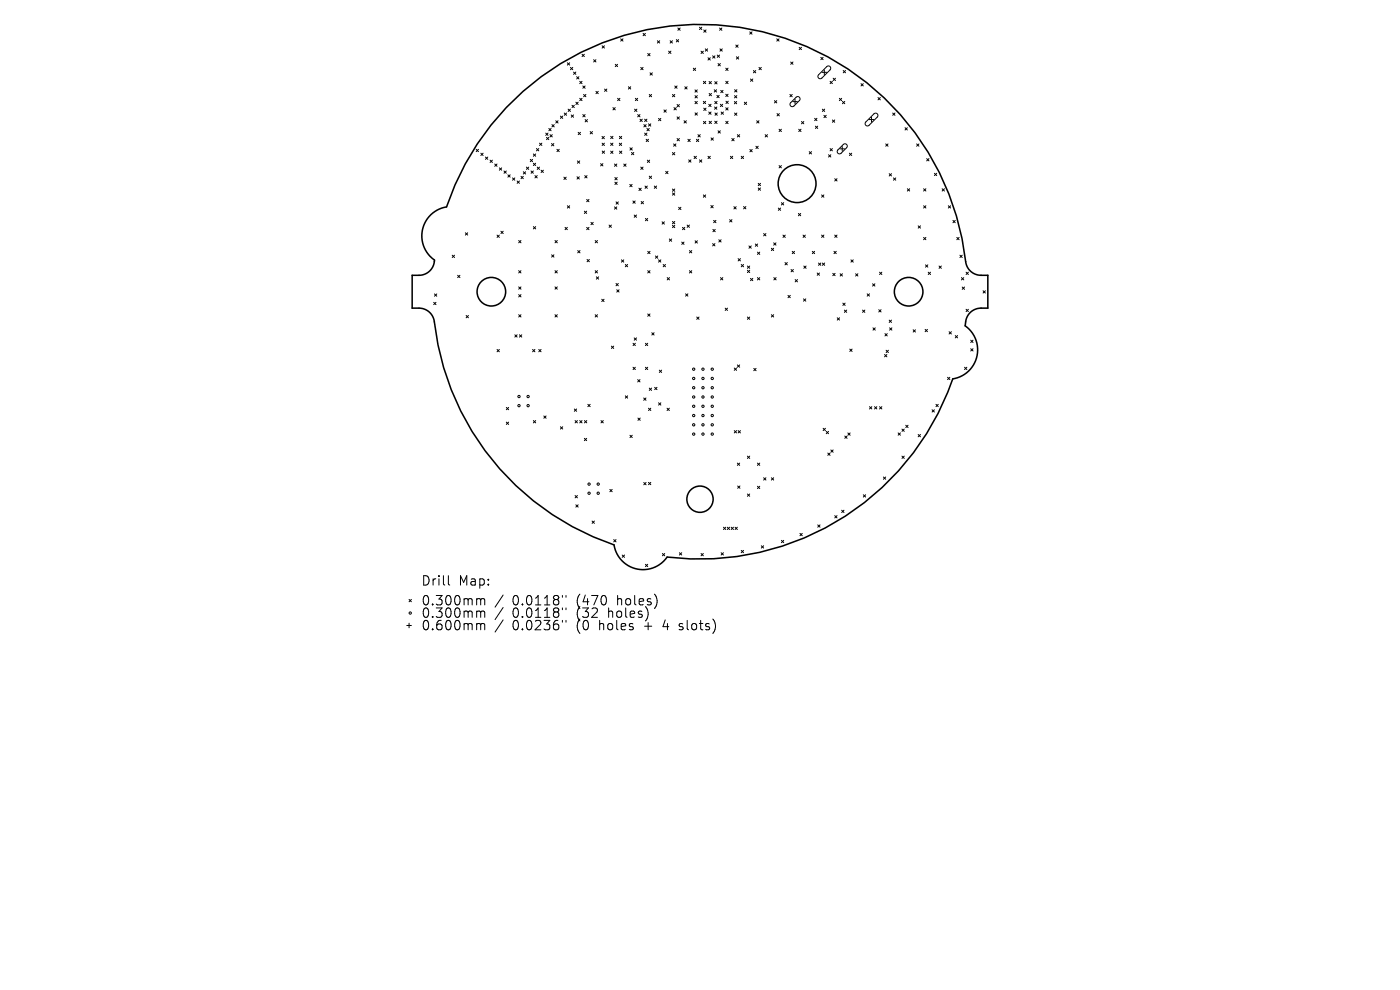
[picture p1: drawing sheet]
<svg xmlns="http://www.w3.org/2000/svg" width="297mm" height="210mm" viewBox="0 0 297 210" stroke-linecap="round" stroke-linejoin="round" font-family="sans-serif">
<defs><g id="words">
<g font-size="2.8">
<text x="89.3" y="124.5">Drill</text>
<text x="97.3" y="124.5">Map:</text>
<text x="89.3" y="128.7">0.300mm</text>
<text x="89.3" y="131.3">0.300mm</text>
<text x="108.7" y="128.7">0.0118&quot;</text>
<text x="108.7" y="131.3">0.0118&quot;</text>
<text x="122.4" y="128.7">(470</text>
<text x="122.4" y="131.3">(32</text>
<text x="129.3" y="131.3">holes)</text>
<text x="131.2" y="128.7">holes)</text>
<text x="89.3" y="134">0.600mm</text>
<text x="108.7" y="134">0.0236&quot;</text>
<text x="122.4" y="134">(0</text>
<text x="127.4" y="134">holes</text>
<text x="137.1" y="134">+</text>
<text x="141.3" y="134">4</text>
<text x="145" y="134">slots)</text>
</g>
</g></defs>
<g fill="none" stroke="#000" stroke-width=".33">
<path d="M107.4 22.8a56.8 56.8 0 0 1 59.4-14.6 56.8 56.8 0 0 1 38.2 47.8 3.3 3.3 0 0 0 3.1 2.4h1.5v7h-1.5a3.3 3.3 0 0 0-3.2 2.9l-.1 .8a6.2 6.2 0 0 1 2.4 6.5 6.2 6.2 0 0 1-5.1 4.8 56.7 56.7 0 0 1-60.6 37.8 6.2 6.2 0 0 1-6.5 2.5 6.2 6.2 0 0 1-4.7-5.1 56.9 56.9 0 0 1-38.3-47.9 3.3 3.3 0 0 0-3.1-2.3h-1.5v-7h1.5a3.3 3.3 0 0 0 3.3-3.2 6.3 6.3 0 0 1-2.6-6.6 6.3 6.3 0 0 1 5.2-4.8 56.7 56.7 0 0 1 12.6-21z"/>
<circle cx="169.1" cy="39" r="4"/>
<circle cx="104.2" cy="61.9" r="3"/>
<circle cx="192.8" cy="61.9" r="3"/>
<circle cx="148.5" cy="105.9" r="2.79"/>
</g>
<g fill="none" stroke="#000" stroke-width=".21">
<path d="M120.4 13.3l.5 .5M120.9 13.3l-.5 .5M121 14.3l.5 .5M121.5 14.3l-.5 .5M121.7 15.3l.5 .5M122.2 15.3l-.5 .5M122.3 16.3l.5 .5M122.8 16.3l-.5 .5M123 17.3l.5 .4M123.5 17.3l-.5 .4M123.5 11.5l.5 .5M123.6 18.2l.5 .5"/>
<path d="M124 11.5l-.5 .5M124.1 18.2l-.5 .5M125.9 12.7l.5 .5M126.4 12.7l-.5 .5M126.4 19.4l.5 .5M126.9 19.4l-.5 .5M127.7 9.7l.5 .5M128.2 9.7l-.5 .5M128.3 18.9l.4 .5M128.7 18.9l-.4 .5M130.5 13.6l.5 .5M131 13.6l-.5 .5"/>
<path d="M131.7 8.2l.5 .5M132.2 8.2l-.5 .5M133.3 18.4l.5 .5M133.8 18.4l-.5 .5M135.9 14.3l.5 .5M136.4 14.3l-.5 .5M136.4 7.1l.5 .5M136.9 7.1l-.5 .5M137.4 11.3l.5 .5M137.9 11.3l-.5 .5M137.9 15.4l.5 .5M138.4 15.4l-.5 .5"/>
<path d="M139.5 8.6l.5 .5M140 8.6l-.5 .5M141.8 10.8l.5 .5M142.2 8.6l.5 .5M142.3 10.8l-.5 .5M142.7 8.6l-.5 .5M143.1 18.2l.5 .5M143.5 8.4l.5 .5M143.6 18.2l-.5 .5M143.8 5.9l.5 .5M144 8.4l-.5 .5M144.3 5.9l-.5 .5"/>
<path d="M145.3 18.4l.5 .5M145.8 18.4l-.5 .5M147.1 14.5l.5 .5M147.4 19.1l.5 .5M147.6 14.5l-.5 .5M147.9 19.1l-.5 .5M148.4 5.8l.5 .5M148.7 10.9l.5 .4M148.9 5.8l-.5 .5M149.2 10.9l-.5 .4M149.2 17.2l.5 .5M149.3 6.3l.5 .5"/>
<path d="M149.6 10.4l.5 .5M149.7 17.2l-.5 .5M149.8 6.3l-.5 .5M150.1 10.4l-.5 .5M150.2 12.3l.5 .4M150.4 17.3l.5 .5M150.4 19.8l.5 .5M150.7 12.3l-.5 .4M150.9 17.3l-.5 .5M150.9 19.8l-.5 .5M151.2 11.8l.5 .5M151.5 19l.5 .5"/>
<path d="M151.6 17.3l.5 .5M151.7 11.8l-.5 .5M152 19l-.5 .5M152.1 17.3l-.5 .5M152.2 11.7l.5 .5M152.3 13.5l.5 .5M152.7 11.7l-.5 .5M152.7 5.9l.4 .5M152.7 10.4l.5 .5M152.8 13.5l-.5 .5M152.9 19.2l.5 .5M153.1 5.9l-.4 .5"/>
<path d="M153.2 10.4l-.5 .5M153.4 19.2l-.5 .5M154 14.5l.5 .5M154 20l.5 .5M154 17.2l.5 .5M154.5 14.5l-.5 .5M154.5 20l-.5 .5M154.5 17.2l-.5 .5M155.8 19l.5 .5M156.1 9.5l.5 .5M156.2 12l.5 .5M156.3 19l-.5 .5"/>
<path d="M156.6 9.5l-.5 .5M156.7 12l-.5 .5M159 6.8l.5 .5M159.2 16.8l.5 .5M159.5 6.8l-.5 .5M159.7 16.8l-.5 .5M159.8 15l.5 .5M160.3 15l-.5 .5M161 14.3l.5 .5M161.5 14.3l-.5 .5M164.8 8.2l.5 .5M165.3 8.2l-.5 .5"/>
<path d="M167.7 13.2l.5 .4M168.2 13.2l-.5 .4M169.5 10l.5 .5M170 10l-.5 .5M174.1 12.2l.5 .5M174.4 15.3h1M174.6 12.2l-.5 .5M174.9 14.9v.9M175.4 14.1l.3-.1 .4 .1 .1 .3-.1 .4-1.8 1.8h-.6l-.2-.3 .1-.4zM176.1 17.3l.5 .4M176.6 17.3l-.5 .4M176.8 16.6l.4 .5"/>
<path d="M177.2 16.6l-.4 .5M178.9 15l.5 .4M179.4 15l-.5 .4M182.7 17.7l.4 .5M183.1 17.7l-.4 .5M101 31.7l.5 .5M101.5 31.7l-.5 .5M102 32.5l.5 .5M102.5 32.5l-.5 .5M103 33.3l.5 .5M103.5 33.3l-.5 .5M104 34l.5 .5"/>
<path d="M104.5 34l-.5 .5M105 34.8l.4 .5M105.4 34.8l-.4 .5M105.9 35.6l.5 .5M106.4 35.6l-.5 .5M106.9 36.3l.5 .5M107.4 36.3l-.5 .5M107.7 37.1l.5 .5M108.2 37.1l-.5 .5M108.7 37.7l.5 .5M109.2 37.7l-.5 .5M109.7 38.4l.5 .5"/>
<path d="M110.2 38.4l-.5 .5M110.5 37.4l.5 .5M111 37.4l-.5 .5M111 36.4l.5 .5M111.5 36.4l-.5 .5M111.7 35.4l.5 .5M112.2 35.4l-.5 .5M112.5 33.8l.5 .5M112.7 36.3l.4 .5M113 33.8l-.5 .5M113.1 36.3l-.4 .5M113.1 32.7l.5 .5"/>
<path d="M113.1 34.6l.5 .5M113.5 37.3l.5 .4M113.6 32.7l-.5 .5M113.6 34.6l-.5 .5M113.8 31.5l.5 .5M114 35.4l.5 .5M114 37.3l-.5 .4M114.3 31.5l-.5 .5M114.5 35.4l-.5 .5M114.5 30.4l.5 .5M114.8 36.1l.5 .5M115 30.4l-.5 .5"/>
<path d="M115.3 36.1l-.5 .5M115.8 28.2l.5 .5M115.9 29.1l.5 .5M116.3 28.2l-.5 .5M116.4 29.1l-.5 .5M116.4 27.3l.5 .4M116.7 28.6l.5 .5M116.9 27.3l-.5 .4M117 30.4l.5 .5M117.1 26.4l.5 .5M117.2 28.6l-.5 .5M117.5 30.4l-.5 .5"/>
<path d="M117.6 26.4l-.5 .5M117.9 25.6l.5 .5M118.1 31.7l.5 .5M118.4 25.6l-.5 .5M118.6 31.7l-.5 .5M118.9 24.6l.5 .5M119.4 24.6l-.5 .5M119.6 37.6l.5 .5M119.7 24l.5 .5M120.1 37.6l-.5 .5M120.2 24l-.5 .5M120.5 23.2l.5 .4"/>
<path d="M121 23.2l-.5 .4M121.2 24.4l.5 .5M121.3 22.3l.5 .5M121.7 24.4l-.5 .5M121.8 22.3l-.5 .5M122.2 21.7l.5 .5M122.4 37.5l.5 .5M122.5 34.1l.5 .5M122.7 21.7l-.5 .5M122.7 28.1l.4 .5M122.9 37.5l-.5 .5M123 34.1l-.5 .5"/>
<path d="M123 20.9l.5 .4M123.1 28.1l-.4 .5M123.5 20.9l-.5 .4M123.6 24.3l.5 .5M123.8 20l.5 .5M124.1 37.3l.4 .4M124.1 24.3l-.5 .5M124.1 25.4l.5 .5M124.3 20l-.5 .5M124.5 37.3l-.4 .4M124.6 25.4l-.5 .5M125.2 27.9l.5 .5"/>
<path d="M125.7 27.9l-.5 .5M127.4 34.7l.5 .5M127.7 28.9l.5 .5M127.7 30.4l.5 .5M127.8 32l.5 .5M127.9 34.7l-.5 .5M128.2 28.9l-.5 .5M128.2 30.4l-.5 .5M128.3 32l-.5 .5M129.5 30.4l.5 .5M129.6 28.9l.4 .5M129.6 32.1l.4 .4"/>
<path d="M130 30.4l-.5 .5M130 22.8l.5 .5M130 28.9l-.4 .5M130 32.1l-.4 .4M130.4 34.8l.5 .5M130.4 37.7l.5 .5M130.4 38.6l.5 .5M130.5 22.8l-.5 .5M130.9 34.8l-.5 .5M130.9 37.7l-.5 .5M130.9 38.6l-.5 .5M131 20.9l.5 .4"/>
<path d="M131.4 30.4l.5 .5M131.4 28.9l.5 .5M131.4 32.1l.5 .4M131.5 20.9l-.5 .4M131.9 30.4l-.5 .5M131.9 28.9l-.5 .5M131.9 32.1l-.5 .4M132.3 34.8l.5 .5M132.8 34.8l-.5 .5M133.6 39.1l.5 .5M133.6 31.3l.5 .5M134 32.3l.5 .5"/>
<path d="M134.1 39.1l-.5 .5M134.1 31.3l-.5 .5M134.5 32.3l-.5 .5M134.6 23.2l.5 .4M134.8 20.9l.5 .4M135.1 23.2l-.5 .4M135.3 20.9l-.5 .4M135.3 24.3l.5 .5M135.5 39.9l.5 .5M135.8 24.3l-.5 .5M135.8 25.3l.5 .5M135.9 35.4l.5 .5"/>
<path d="M136 39.9l-.5 .5M136.3 25.3l-.5 .5M136.4 35.4l-.5 .5M136.6 26.4l.5 .5M136.8 25.3l.4 .5M136.8 28.2l.4 .5M136.8 39.5l.5 .5M137.1 26.4l-.5 .5M137.1 29.5l.5 .5M137.2 28.2l-.4 .5M137.2 25.3l-.4 .5M137.2 27.3l.5 .4"/>
<path d="M137.3 39.5l-.5 .5M137.3 34l.5 .5M137.6 29.5l-.5 .5M137.6 26.3l.5 .5M137.7 27.3l-.5 .4M137.7 20l.5 .5M137.7 37.4l.5 .5M137.8 34l-.5 .5M138.1 26.3l-.5 .5M138.2 20l-.5 .5M138.2 37.4l-.5 .5M138.8 39.5l.5 .5"/>
<path d="M139.3 39.5l-.5 .5M139.7 25.1l.5 .5M140.2 25.1l-.5 .5M140.9 23.3l.4 .5M141.2 36.3l.5 .5M141.3 23.3l-.4 .5M141.7 36.3l-.5 .5M142.7 20l.4 .5M142.7 32.4l.5 .4M142.9 30.5l.5 .5M143 22.8l.5 .5M143.1 20l-.4 .5"/>
<path d="M143.2 32.4l-.5 .4M143.4 30.5l-.5 .5M143.5 22.8l-.5 .5M143.6 22.2l.5 .5M143.6 24.8l.5 .5M143.6 29.4l.5 .5M144.1 22.2l-.5 .5M144.1 24.8l-.5 .5M144.1 29.4l-.5 .5M145.1 25.6l.5 .5M145.6 25.6l-.5 .5M145.9 29.5l.5 .5"/>
<path d="M146.1 33.9l.5 .5M146.4 29.5l-.5 .5M146.6 33.9l-.5 .5M147.2 33.2l.5 .4M147.4 21.5l.5 .5M147.4 20.3l.5 .5M147.4 23.9l.5 .5M147.7 33.2l-.5 .4M147.7 29.5l.5 .5M147.9 21.5l-.5 .5M147.9 20.3l-.5 .5M147.9 23.9l-.5 .5"/>
<path d="M148.1 28.6l.5 .5M148.2 29.5l-.5 .5M148.4 33.9l.5 .5M148.6 28.6l-.5 .5M148.9 33.9l-.5 .5M149.2 21.5l.5 .5M149.2 25.7l.5 .5M149.3 22.9l.5 .5M149.7 21.5l-.5 .5M149.7 25.7l-.5 .5M149.8 22.9l-.5 .5M150.2 33.2l.5 .4"/>
<path d="M150.4 22.1l.5 .5M150.4 23.8l.5 .5M150.4 25.7l.5 .5M150.7 33.2l-.5 .4M150.8 29.3l.5 .4M150.9 22.1l-.5 .5M150.9 23.8l-.5 .5M150.9 25.7l-.5 .5M151.3 29.3l-.5 .4M151.6 22.7l.5 .5M151.6 25.7l.5 .5M151.6 21.5l.5 .5"/>
<path d="M151.7 24l.5 .5M152.1 22.7l-.5 .5M152.1 20.2l.5 .5M152.1 25.7l-.5 .5M152.1 21.5l-.5 .5M152.2 24l-.5 .5M152.3 27.7l.5 .5M152.6 20.2l-.5 .5M152.8 27.7l-.5 .5M152.8 22.1l.5 .5M153 23.8l.5 .5M153.3 22.1l-.5 .5"/>
<path d="M153.5 23.8l-.5 .5M154 22.9l.5 .4M154 25.7l.5 .5M154 21.5l.5 .5M154.5 22.9l-.5 .4M154.5 25.7l-.5 .5M154.5 21.5l-.5 .5M155 33.2l.4 .4M155.3 29.4l.4 .5M155.4 33.2l-.4 .4M155.7 29.4l-.4 .5M155.8 21.5l.5 .5"/>
<path d="M155.8 20.3l.5 .5M155.8 24l.5 .5M156.3 21.5l-.5 .5M156.3 20.3l-.5 .5M156.3 24l-.5 .5M156.4 28.6l.5 .5M156.9 28.6l-.5 .5M157.2 33.2l.5 .4M157.7 33.2l-.5 .4M157.9 21.7l.5 .5M158.4 21.7l-.5 .5M159.1 31.7l.5 .5"/>
<path d="M159.6 31.7l-.5 .5M160.4 31l.5 .5M160.5 25.6l.5 .5M160.9 31l-.5 .5M160.9 38.9l.4 .5M160.9 39.9l.4 .5M161 25.6l-.5 .5M161.3 38.9l-.4 .5M161.3 39.9l-.4 .5M162.3 28.6l.5 .5M162.8 28.6l-.5 .5M164.3 21.3l.5 .5"/>
<path d="M164.8 21.3l-.5 .5M164.8 24.1l.5 .5M165.3 35.1l.5 .5M165.3 27.4l.5 .5M165.3 24.1l-.5 .5M165.8 35.1l-.5 .5M165.8 27.4l-.5 .5M167.6 20l.5 .5M167.7 21.8l1.3-1.2 .4-.1 .3 .2-.1 .6-1.3 1.3h-.3l-.3-.2-.1-.3zM168.1 20l-.5 .5M168.2 21.6h1M168.7 21.1v1"/>
<path d="M169.4 27.4l.5 .5M169.9 27.4l-.5 .5M170 25.8l.5 .5M170.5 25.8l-.5 .5M171.7 32.2l.5 .5M172.2 32.2l-.5 .5M172.8 25.1l.5 .5M173 26.8l.5 .5M173.3 25.1l-.5 .5M173.5 26.8l-.5 .5M174.5 23.2l.5 .4M174.8 24.5l.5 .5"/>
<path d="M175 23.2l-.5 .4M175.3 24.5l-.5 .5M175.8 32.8l.5 .5M176.1 31.5l.5 .5M176.3 32.8l-.5 .5M176.6 31.5l-.5 .5M176.6 25.4l.5 .5M177.1 25.4l-.5 .5M177.1 37.9l.5 .5M177.6 37.9l-.5 .5M177.7 31.8l1.3-1.2 .4-.1 .3 .2v.6l-1.4 1.3h-.3l-.3-.2-.1-.3zM178.1 20.9l.5 .4"/>
<path d="M178.2 31.6h1M178.6 20.9l-.5 .4M178.7 31.1v1M178.7 21.5l.5 .5M179.2 21.5l-.5 .5M180.2 32.5l.5 .5M180.7 32.5l-.5 .5M184.4 25.4h1M184.9 24.9v1M185.4 24.1l.3-.1 .4 .1 .1 .3v.4l-1.9 1.8h-.6l-.2-.3 .1-.4zM186.3 20.7l.5 .5M186.8 20.7l-.5 .5"/>
<path d="M187.9 30.5l.5 .5M188.4 30.5l-.5 .5M188.6 36.8l.5 .5M189.1 36.8l-.5 .5M189.4 24l.5 .5M189.5 37.7l.5 .5M189.9 24l-.5 .5M190 37.7l-.5 .5M192 27.1l.5 .5M192.5 27.1l-.5 .5M194.5 30.5l.4 .5M194.9 30.5l-.4 .5"/>
<path d="M196.6 33.6l.5 .5M197.1 33.6l-.5 .5M198.2 36.8l.5 .5M198.7 36.8l-.5 .5M95.9 54.1l.5 .5M96.4 54.1l-.5 .5M97.1 58.4l.5 .5M97.6 58.4l-.5 .5M98.7 49.4l.5 .5M99.2 49.4l-.5 .5M105.4 49.9l.5 .5M105.9 49.9l-.5 .5"/>
<path d="M106.3 49.1l.5 .4M106.8 49.1l-.5 .4M110 51l.5 .5M110 57.4l.5 .5M110.5 51l-.5 .5M110.5 57.4l-.5 .5M113.1 48.1l.5 .5M113.6 48.1l-.5 .5M117 54.1l.5 .4M117.5 54.1l-.5 .4M117.7 51l.5 .5M117.7 57.4l.5 .5"/>
<path d="M118.2 51l-.5 .5M118.2 57.4l-.5 .5M119.9 48.2l.5 .5M120.4 48.2l-.5 .5M120.4 43.6l.5 .5M120.9 43.6l-.5 .5M122.6 53.2l.4 .4M123 53.2l-.4 .4M124 44.8l.5 .5M124.5 48.2l.5 .5M124.5 44.8l-.5 .5M124.5 42.3l.5 .5"/>
<path d="M124.5 55l.5 .5M125 42.3l-.5 .5M125 48.2l-.5 .5M125 55l-.5 .5M125.4 47.2l.5 .5M125.9 47.2l-.5 .5M126.3 51l.5 .5M126.3 57.4l.5 .5M126.5 58.7l.5 .5M126.8 51l-.5 .5M126.8 57.4l-.5 .5M127 58.7l-.5 .5"/>
<path d="M129.2 47.7l.5 .5M129.7 47.7l-.5 .5M130.4 43.9l.5 .5M130.7 42.8l.5 .5M130.9 43.9l-.5 .5M131.2 42.8l-.5 .5M131.8 55.1l.5 .5M132.3 55.1l-.5 .5M132.7 56.1l.4 .5M133.1 56.1l-.4 .5M134.3 42.6l.5 .5M134.5 45.6l.5 .5"/>
<path d="M134.8 42.6l-.5 .5M135 45.6l-.5 .5M136 42.7l.5 .5M136.5 42.7l-.5 .5M136.9 46.3l.5 .5M137.4 46.3l-.5 .5M137.4 53.3l.5 .5M137.4 57.4l.5 .5M137.9 53.3l-.5 .5M137.9 57.4l-.5 .5M139.1 54.3l.4 .5M139.5 54.3l-.4 .5"/>
<path d="M139.7 55.1l.5 .5M140.2 55.1l-.5 .5M140.5 47.1l.5 .4M140.7 56.1l.5 .5M141 47.1l-.5 .4M141.2 56.1l-.5 .5M141.5 58.9l.5 .5M142 50.7l.5 .5M142 58.9l-.5 .5M142.5 50.7l-.5 .5M142.7 47l.4 .5M142.7 40.1l.4 .5"/>
<path d="M142.7 40.9l.4 .5M142.7 47.8l.4 .5M143.1 40.1l-.4 .5M143.1 40.9l-.4 .5M143.1 47l-.4 .5M143.1 47.8l-.4 .5M144 44l.5 .5M144.5 44l-.5 .5M144.6 51.3l.5 .5M144.8 48.2l.5 .5M145.1 51.3l-.5 .5M145.3 48.2l-.5 .5"/>
<path d="M145.8 47.7l.5 .5M146.3 47.7l-.5 .5M146.3 53.2l.5 .4M146.3 57.4l.5 .5M146.8 53.2l-.5 .4M146.8 57.4l-.5 .5M147.5 51.1l.5 .5M148 51.1l-.5 .5M149.2 41.3l.5 .5M149.7 41.3l-.5 .5M150.8 43.6l.5 .5M151.2 51.7l.5 .5"/>
<path d="M151.2 48.7l.5 .5M151.3 43.6l-.5 .5M151.4 46.8l.5 .4M151.7 51.7l-.5 .5M151.7 48.7l-.5 .5M151.9 46.8l-.5 .4M152.5 50.9l.5 .4M152.9 58.9l.4 .5M153 50.9l-.5 .4M153.3 58.9l-.4 .5M154.8 46.6l.5 .5M155.3 46.6l-.5 .5"/>
<path d="M155.7 43.8l.5 .5M156.2 43.8l-.5 .5M156.6 54.9l.5 .5M157.1 54.9l-.5 .5M157.3 56.1l.4 .5M157.7 56.1l-.4 .5M157.7 43.8l.5 .5M158.2 43.8l-.5 .5M158.6 56.4l.4 .5M158.6 57.3l.4 .5M158.9 52.2l.5 .5M159 56.4l-.4 .5"/>
<path d="M159 57.3l-.4 .5M159.2 59.1l.5 .4M159.4 52.2l-.5 .5M159.7 59.1l-.5 .4M160.2 51.8l.5 .4M160.7 53.5l.5 .5M160.7 58.9l.5 .5M160.7 51.8l-.5 .4M161.2 53.5l-.5 .5M161.2 58.9l-.5 .5M162 49.5l.5 .5M162.5 49.5l-.5 .5"/>
<path d="M163.6 52.7l.5 .5M164.1 52.7l-.5 .5M164.1 51.5l.5 .5M164.2 58.9l.5 .5M164.6 51.5l-.5 .5M164.7 58.9l-.5 .5M165.1 44.1l.5 .5M165.6 44.1l-.5 .5M165.8 43l.5 .5M166.1 49.9l.5 .5M166.3 43l-.5 .5M166.5 55.7l.5 .5"/>
<path d="M166.6 49.9l-.5 .5M167 55.7l-.5 .5M167.8 57.2l.5 .5M168.1 53.3l.5 .5M168.3 57.2l-.5 .5M168.6 53.3l-.5 .5M168.7 59.3l.5 .5M169.2 59.3l-.5 .5M169.4 45.3l.5 .5M169.9 45.3l-.5 .5M170.4 49.9l.5 .5M170.5 56.4l.5 .5"/>
<path d="M170.9 49.9l-.5 .5M171 56.4l-.5 .5M172.3 53.3l.5 .5M172.8 53.3l-.5 .5M173.4 57.9l.5 .5M173.6 55.8l.5 .5M173.9 57.9l-.5 .5M174.1 55.8l-.5 .5M174.3 41.3l.5 .5M174.3 49.9l.5 .5M174.5 55.8l.5 .5M174.8 49.9l-.5 .5"/>
<path d="M174.8 41.3l-.5 .5M175 55.8l-.5 .5M176.7 58l.5 .5M176.9 53.3l.5 .5M177.1 49.9l.5 .5M177.2 58l-.5 .5M177.4 53.3l-.5 .5M177.6 49.9l-.5 .5M178.2 58.1l.5 .5M178.7 58.1l-.5 .5M180.5 55.1l.5 .5M181 55.1l-.5 .5"/>
<path d="M181.5 58.1l.5 .5M182 58.1l-.5 .5M186.6 57.7l.5 .5M187.1 57.7l-.5 .5M192.5 40l.5 .5M193 40l-.5 .5M194.8 47.9l.5 .5M195.3 47.9l-.5 .5M195.9 40l.5 .5M195.9 43.6l.5 .5M195.9 50.4l.5 .5M196.3 56.2l.5 .5"/>
<path d="M196.4 43.6l-.5 .5M196.4 50.4l-.5 .5M196.4 40l-.5 .5M196.8 56.2l-.5 .5M196.9 57.7l.5 .5M197.4 57.7l-.5 .5M199.2 56.4l.5 .5M199.7 56.4l-.5 .5M199.9 40l.5 .5M200.4 40l-.5 .5M201.2 43.6l.5 .5M201.7 43.6l-.5 .5"/>
<path d="M202.2 46.8l.5 .4M202.7 46.8l-.5 .4M203 50.4l.5 .5M203.5 50.4l-.5 .5M203.6 54.1l.5 .5M204 58.9l.5 .5M204.1 54.1l-.5 .5M204.5 58.9l-.5 .5M204.9 57.7l.5 .5M205.4 57.7l-.5 .5M92 64.1l.5 .5M92.2 62.4l.5 .4"/>
<path d="M92.5 64.1l-.5 .5M92.7 62.4l-.5 .4M98.9 66.9l.5 .5M99.4 66.9l-.5 .5M105.4 74.1l.5 .5M105.9 74.1l-.5 .5M109.2 71l.5 .5M109.7 71l-.5 .5M110 60.9l.5 .4M110 62.5l.5 .5M110 66.8l.5 .4M110.2 71l.5 .5"/>
<path d="M110.5 60.9l-.5 .4M110.5 62.5l-.5 .5M110.5 66.8l-.5 .4M110.7 71l-.5 .5M113 74.1l.5 .5M113.5 74.1l-.5 .5M114.3 74.1l.5 .5M114.8 74.1l-.5 .5M117.7 60.9l.5 .4M117.7 66.8l.5 .4M118.2 60.9l-.5 .4M118.2 66.8l-.5 .4"/>
<path d="M126.3 66.8l.5 .4M126.8 66.8l-.5 .4M127.7 63.5l.4 .5M128.1 63.5l-.4 .5M129.7 73.4l.5 .5M130.2 73.4l-.5 .5M130.7 60.1l.5 .5M130.8 61.5l.5 .5M131.2 60.1l-.5 .5M131.3 61.5l-.5 .5M134.3 72.8l.5 .5M134.3 77.9l.5 .5"/>
<path d="M134.5 71.7l.5 .5M134.8 77.9l-.5 .5M134.8 72.8l-.5 .5M135 71.7l-.5 .5M136.9 72.8l.5 .5M136.9 77.9l.5 .5M137.4 72.8l-.5 .5M137.4 77.9l-.5 .5M137.4 66.6l.5 .5M137.9 66.6l-.5 .5M138.3 70.6l.5 .5M138.8 70.6l-.5 .5"/>
<path d="M139.9 78.5l.5 .5M140.4 78.5l-.5 .5M145.4 62.3l.5 .5M145.9 62.3l-.5 .5M147.8 67.2l.5 .5M148.3 67.2l-.5 .5M153.8 65.4l.5 .5M154.3 65.4l-.5 .5M155.8 78.1l.5 .5M156.3 78.1l-.5 .5M156.4 77.4l.5 .5M156.9 77.4l-.5 .5"/>
<path d="M158.6 67.2l.4 .5M159 67.2l-.4 .5M159.9 78.2l.5 .4M160.4 78.2l-.5 .4M163.6 66.8l.5 .4M164.1 66.8l-.5 .4M167.2 62.7l.5 .5M167.7 62.7l-.5 .5M170.5 63.4l.5 .5M171 63.4l-.5 .5M177.6 67.4l.5 .5M178.1 67.4l-.5 .5"/>
<path d="M178.8 64.3l.5 .5M179.1 65.8l.5 .5M179.3 64.3l-.5 .5M179.6 65.8l-.5 .5M180.3 74.1l.5 .4M180.8 74.1l-.5 .4M183 65.8l.5 .5M183.5 65.8l-.5 .5M184 62.3l.5 .5M184.5 62.3l-.5 .5M185.1 60.2l.5 .5M185.2 69.5l.5 .5"/>
<path d="M185.6 60.2l-.5 .5M185.7 69.5l-.5 .5M186.4 65.7l.5 .5M186.9 65.7l-.5 .5M187.7 75.2l.4 .5M187.7 70.8l.5 .5M188 74.3l.5 .5M188.1 75.2l-.4 .5M188.2 70.8l-.5 .5M188.5 74.3l-.5 .5M188.6 67.9l.5 .5M188.7 69.5l.5 .5"/>
<path d="M189.1 67.9l-.5 .5M189.2 69.5l-.5 .5M193.7 70l.5 .4M194.2 70l-.5 .4M196.3 69.9l.5 .5M196.8 69.9l-.5 .5M201.3 70.4l.5 .5M201.8 70.4l-.5 .5M202.7 71.2l.4 .5M203.1 71.2l-.4 .5M204.1 60.9l.5 .5M204.6 60.9l-.5 .5"/>
<path d="M204.6 77.9l.5 .5M204.9 65.6l.5 .5M205.1 77.9l-.5 .5M205.4 65.6l-.5 .5M205.9 72.2l.5 .5M205.9 74l.5 .5M206.4 72.2l-.5 .5M206.4 74l-.5 .5M208.6 61.7l.4 .5M209 61.7l-.4 .5M107.4 86.4l.5 .5M107.4 89.5l.5 .5"/>
<path d="M107.9 86.4l-.5 .5M107.9 89.5l-.5 .5M113.1 89.2l.5 .5M113.6 89.2l-.5 .5M115.4 88.2l.5 .5M115.9 88.2l-.5 .5M118.9 90.5l.5 .5M119.4 90.5l-.5 .5M121.8 86.8l.5 .4M122 89.2l.5 .5M122.3 86.8l-.5 .4M122.5 89.2l-.5 .5"/>
<path d="M123 89.2l.5 .5M123.5 89.2l-.5 .5M124 93l.5 .5M124 89.2l.5 .5M124.5 93l-.5 .5M124.5 89.2l-.5 .5M124.7 85.8l.5 .5M125.2 85.8l-.5 .5M127.5 89.2l.5 .5M128 89.2l-.5 .5M132.7 84l.4 .5M133.1 84l-.4 .5"/>
<path d="M133.6 92.3l.5 .5M134.1 92.3l-.5 .5M135.3 80.5l.5 .5M135.3 88.7l.5 .5M135.8 80.5l-.5 .5M135.8 88.7l-.5 .5M136.6 84.4l.4 .5M137 84.4l-.4 .5M137.6 86.6l.5 .5M137.7 82.3l.5 .5M138.1 86.6l-.5 .5M138.2 82.3l-.5 .5"/>
<path d="M138.9 82.2l.5 .5M139.4 82.2l-.5 .5M139.7 85.4l.5 .5M140.2 85.4l-.5 .5M141.5 86.6l.5 .5M142 86.6l-.5 .5M155.8 91.3l.5 .5M156.3 91.3l-.5 .5M156.4 98.2l.5 .5M156.6 91.3l.5 .5M156.9 98.2l-.5 .5M157.1 91.3l-.5 .5"/>
<path d="M158.6 96.8l.4 .4M159 96.8l-.4 .4M160.7 98.2l.5 .5M161.2 98.2l-.5 .5M174.6 90.9l.5 .4M175.1 90.9l-.5 .4M175.3 91.5l.5 .5M175.6 96.1l.5 .5M175.8 91.5l-.5 .5M176.1 96.1l-.5 .5M176.3 95.4l.5 .5M176.8 95.4l-.5 .5"/>
<path d="M179.2 92.5l.5 .5M179.7 92.5l-.5 .5M179.9 91.8l.5 .5M180.4 91.8l-.5 .5M184.5 86.3l.4 .5M184.9 86.3l-.4 .5M185.5 86.3l.5 .5M186 86.3l-.5 .5M186.6 86.3l.5 .5M187.1 86.3l-.5 .5M190.5 91.8l.5 .5M191 91.8l-.5 .5"/>
<path d="M191.3 91l.5 .5M191.3 96.8l.5 .4M191.8 96.8l-.5 .4M191.8 91l-.5 .5M192.2 90.2l.4 .5M192.6 90.2l-.4 .5M194.8 92.2l.5 .5M195.3 92.2l-.5 .5M197.7 86.9l.5 .5M198.2 86.9l-.5 .5M198.6 85.8l.4 .5M199 85.8l-.4 .5"/>
<path d="M201 80l.5 .5M201.5 80l-.5 .5M122 105.1l.5 .5M122.2 107.1l.5 .5M122.5 105.1l-.5 .5M122.7 107.1l-.5 .5M125.6 110.5l.5 .5M126.1 110.5l-.5 .5M129.4 103.8l.5 .5M129.9 103.8l-.5 .5M130.2 114.5l.5 .5M130.7 114.5l-.5 .5"/>
<path d="M132 117.7l.5 .5M132.5 117.7l-.5 .5M136.6 102.4l.5 .4M136.9 119.7l.5 .5M137.1 102.4l-.5 .4M137.4 119.7l-.5 .5M137.6 102.3l.5 .5M138.1 102.3l-.5 .5M140.5 117.4l.5 .5M141 117.4l-.5 .5M144.1 117.2l.5 .5M144.6 117.2l-.5 .5"/>
<path d="M148.7 117.4l.5 .5M149.2 117.4l-.5 .5M153 117.2l.5 .5M153.5 117.2l-.5 .5M153.5 111.8l.5 .5M154 111.8l-.5 .5M154.3 111.8l.5 .5M154.8 111.8l-.5 .5M155.1 111.8l.5 .5M155.6 111.8l-.5 .5M155.9 111.8l.5 .5M156.4 111.8l-.5 .5"/>
<path d="M156.5 103.1l.5 .5M157 103.1l-.5 .5M157.2 116.8l.5 .4M157.7 116.8l-.5 .4M158.6 104.8l.4 .5M159 104.8l-.4 .5M160.7 103.1l.5 .5M161.2 103.1l-.5 .5M161.5 115.8l.5 .5M162 115.8l-.5 .5M162 101.3l.5 .5M162.5 101.3l-.5 .5"/>
<path d="M163.6 101.3l.5 .5M164.1 101.3l-.5 .5M165.8 114.6l.5 .5M166.3 114.6l-.5 .5M169.7 113.1l.5 .5M170.2 113.1l-.5 .5M173.5 111.3l.5 .5M174 111.3l-.5 .5M177.1 109.4l.5 .5M177.6 109.4l-.5 .5M178.6 108.2l.4 .5M179 108.2l-.4 .5"/>
<path d="M183.1 105l.5 .4M183.6 105l-.5 .4M187.4 101.2l.5 .5M187.9 101.2l-.5 .5M86.3 132.7h1M86.8 127.2l.5 .5M86.8 132.2v1M87.3 127.2l-.5 .5M95.1 122.1v1.7l.3 .3M101.4 127h.3l.3 .3M101.4 129.6h.3l.3 .3M101.4 132.3h.3l.3 .3"/>
<path d="M102 127.3l.3-.3 .4 .1 .1 1.2M102 127.3v1M102 129.9v1.1M102 132.6v1M102 129.9l.3-.3 .4 .1 .1 1.3M102 132.6l.3-.3 .4 .1 .1 1.2M106.7 126.2l-1.7 2.6M106.7 128.9l-1.7 2.5M106.7 131.5l-1.7 2.6M119.3 126.3v.4M119.3 129v.3M119.3 131.6v.4"/>
<path d="M120.1 126.3v.4M120.1 129v.3M120.1 131.6v.4M144.1 133.5l.2 .1M144.2 132.4v.4"/>
<circle cx="147.2" cy="78.3" r=".25"/>
<circle cx="149.1" cy="78.3" r=".25"/>
<circle cx="151.1" cy="78.3" r=".25"/>
<circle cx="110.1" cy="86.1" r=".25"/>
<circle cx="110.1" cy="84.1" r=".25"/>
<circle cx="112" cy="86.1" r=".25"/>
<circle cx="112" cy="84.1" r=".25"/>
<circle cx="147.2" cy="90.1" r=".25"/>
<circle cx="147.2" cy="92.1" r=".25"/>
<circle cx="147.2" cy="82.2" r=".25"/>
<circle cx="147.2" cy="80.3" r=".25"/>
<circle cx="147.2" cy="86.2" r=".25"/>
<circle cx="147.2" cy="88.1" r=".25"/>
<circle cx="147.2" cy="84.2" r=".25"/>
<circle cx="149.1" cy="90.1" r=".25"/>
<circle cx="149.1" cy="92.1" r=".25"/>
<circle cx="149.1" cy="82.2" r=".25"/>
<circle cx="149.1" cy="80.3" r=".25"/>
<circle cx="149.1" cy="86.2" r=".25"/>
<circle cx="149.1" cy="88.1" r=".25"/>
<circle cx="149.1" cy="84.2" r=".25"/>
<circle cx="151.1" cy="90.1" r=".25"/>
<circle cx="151.1" cy="92.1" r=".25"/>
<circle cx="151.1" cy="80.3" r=".25"/>
<circle cx="151.1" cy="82.2" r=".25"/>
<circle cx="151.1" cy="88.1" r=".25"/>
<circle cx="151.1" cy="86.2" r=".25"/>
<circle cx="151.1" cy="84.2" r=".25"/>
<circle cx="125" cy="104.6" r=".25"/>
<circle cx="125" cy="102.7" r=".25"/>
<circle cx="126.9" cy="102.7" r=".25"/>
<circle cx="126.9" cy="104.6" r=".25"/>
<circle cx="87" cy="130" r=".25"/>
</g>
<use href="#words"/>
</svg>
